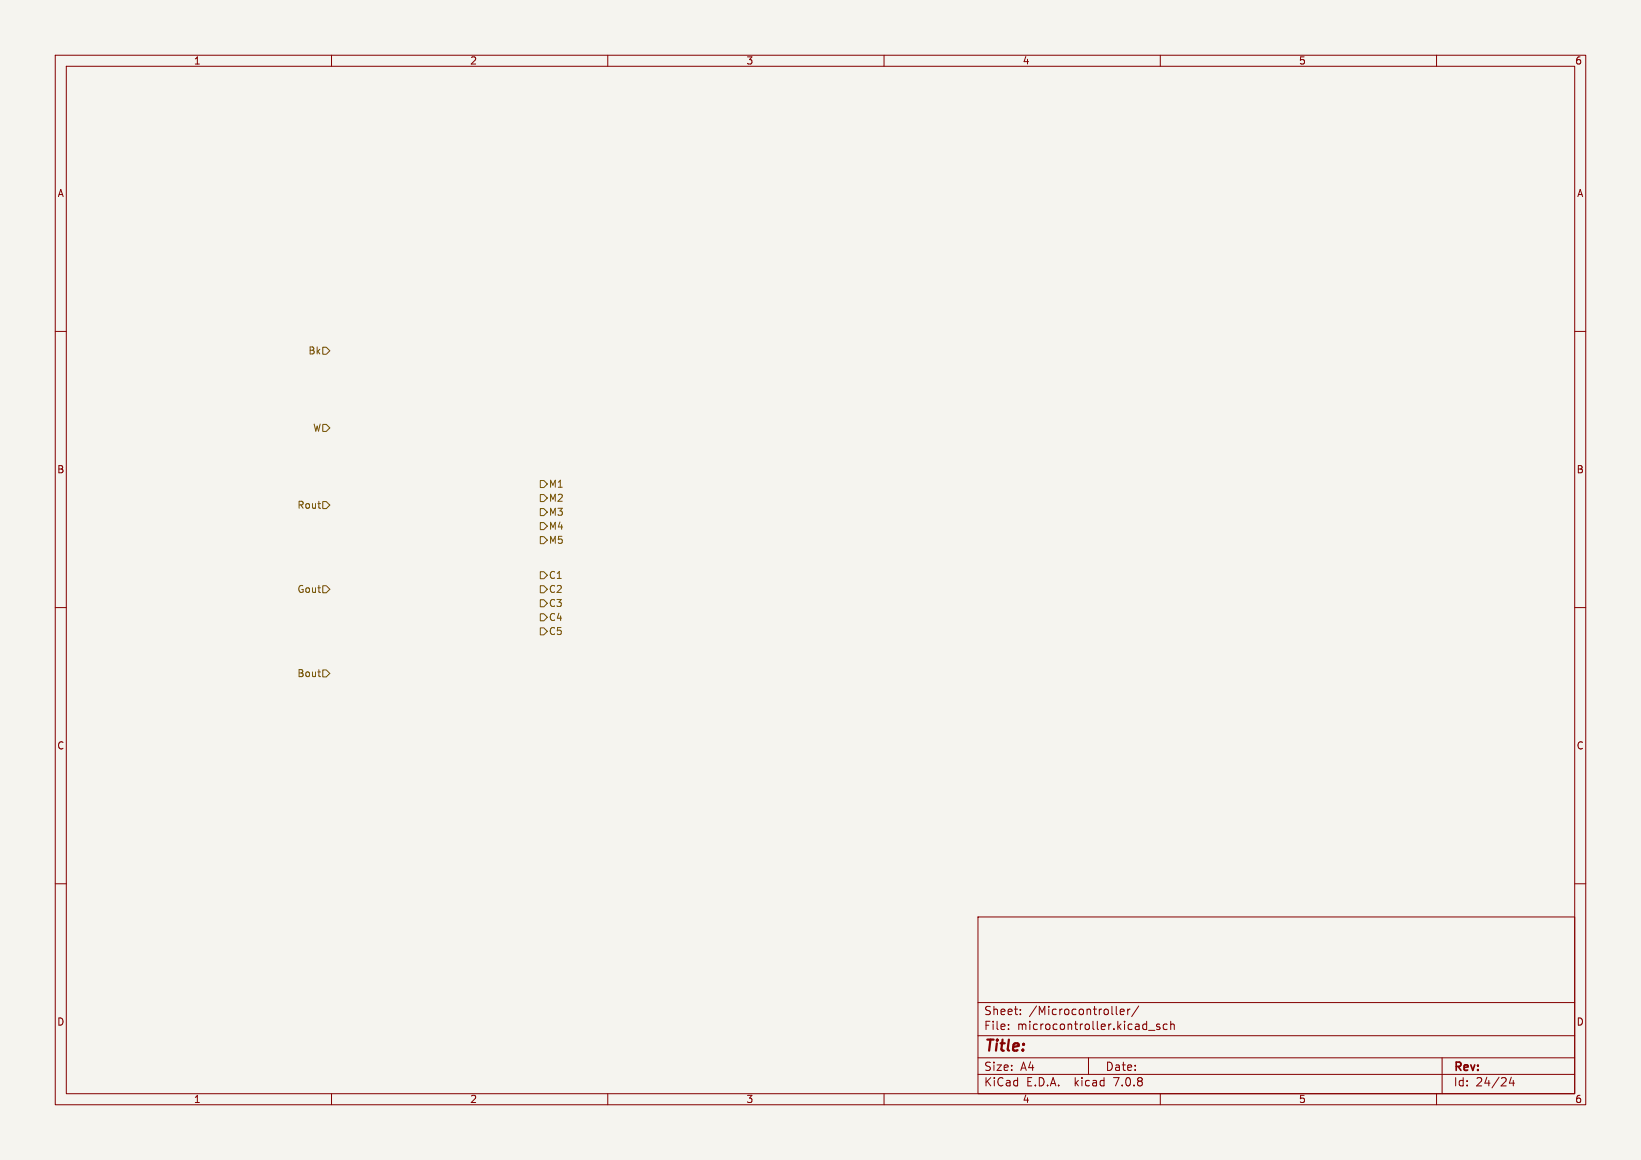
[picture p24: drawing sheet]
<svg xmlns="http://www.w3.org/2000/svg" width="297mm" height="210mm" viewBox="0 0 297 210" stroke-linecap="round" stroke-linejoin="round" font-family="sans-serif">
<defs><g id="words">
<text font-size="2.8" fill="#840000" x="178" y="190.9">Title:</text>
<g font-size="2.1" fill="#840000">
<text x="178" y="184">Sheet:</text>
<text x="186.2" y="184">/Microcontroller/</text>
<text x="178" y="186.7">File:</text>
<text x="184.1" y="186.7">microcontroller.kicad_sch</text>
<text x="178" y="196.9">KiCad</text>
<text x="178" y="194.1">Size:</text>
<text x="184.7" y="194.1">A4</text>
<text x="185.7" y="196.9">E.D.A.</text>
<text x="194.6" y="196.9">kicad</text>
<text x="200" y="194.1">Date:</text>
<text x="201.8" y="196.9">7.0.8</text>
<text x="263" y="194.3">Rev:</text>
<text x="263" y="196.9">Id:</text>
<text x="267.1" y="196.9">24/24</text>
</g>
<g font-size="1.8" fill="#840000">
<text x="35" y="11.9">1</text>
<text x="85" y="11.9">2</text>
<text x="135" y="11.9">3</text>
<text x="185" y="11.9">4</text>
<text x="235" y="11.9">5</text>
<text x="285" y="11.9">6</text>
<text x="10.3" y="35.9">A</text>
<text x="285.3" y="35.9">A</text>
<text x="10.3" y="85.9">B</text>
<text x="285.3" y="85.9">B</text>
<text x="10.3" y="135.9">C</text>
<text x="285.3" y="135.9">C</text>
<text x="10.3" y="185.9">D</text>
<text x="285.3" y="185.9">D</text>
<text x="35" y="199.9">1</text>
<text x="85" y="199.9">2</text>
<text x="135" y="199.9">3</text>
<text x="185" y="199.9">4</text>
<text x="235" y="199.9">5</text>
<text x="285" y="199.9">6</text>
</g>
<g font-size="1.8" fill="#725600">
<text x="55.7" y="64.4">Bk</text>
<text x="56.6" y="78.3">W</text>
<text x="99.3" y="88.5">M1</text>
<text x="53.7" y="92.3">Rout</text>
<text x="99.3" y="91">M2</text>
<text x="99.3" y="93.6">M3</text>
<text x="99.3" y="98.7">M5</text>
<text x="99.3" y="96.1">M4</text>
<text x="53.7" y="107.5">Gout</text>
<text x="99.3" y="105">C1</text>
<text x="99.3" y="107.5">C2</text>
<text x="99.3" y="112.6">C4</text>
<text x="99.3" y="110.1">C3</text>
<text x="99.3" y="115.2">C5</text>
<text x="53.7" y="122.8">Bout</text>
</g>
</g></defs>
<path d="M0 0h297v210h-297z" fill="#f5f4ef" stroke="#f5f4ef" stroke-width=".18"/>
<g fill="none" stroke="#840000" stroke-width=".18">
<path d="M10 10h277v190h-277zM12 12h273v186h-273zM60 10v2M110 10v2M160 10v2M210 10v2M260 10v2M10 60h2M285 60h2M10 110h2M285 110h2M10 160h2"/>
<path d="M285 160h2M177 166h108v32h-108zM60 198v2M110 198v2M160 198v2M177 194.5h108M177 191.5h108M177 187.5h108M177 181.5h108M182.5 186.3v.1M182.5 185.5v.1M184.7 183.6v.1"/>
<path d="M184.7 182.8v.1M197 191.5v3M202 182.2v1.3l.2 .2M202.7 183.2l.8-.1-.1-.3-.4-.1-.3 .2 .1 .7h.6M204.1 182.7v1M204.5 182.7l-.3 .1-.1 .2M206.1 182.1l-1.3 2M207.9 186.5h1.1M209.9 185.5l-.4-.1-.2 .2 .1 .2 .5 .2v.3h-.6M210 198v2M211.2 185.5l-.4-.1-.3 .3v.4l.2 .2h.5M211.9 185.5l.2-.1 .4 .1v.9"/>
<path d="M211.9 184.9v1.5M260 198v2M261 191.5v6.5M273.5 195l-.3 1.1h.9M273.9 195.6v1"/>
</g>
<g fill="none" stroke="#725600" stroke-width=".18">
<path d="M58.4 76.8h.7l.6 .7-.6 .6h-.7zM58.4 62.9h.7l.6 .6-.6 .6h-.7zM58.4 90.8h.7l.6 .6-.6 .7h-.7zM97.8 97.2h.6l.7 .6-.7 .6h-.6zM97.8 89.5h.6l.7 .7-.7 .6h-.6zM97.8 87h.6l.7 .6-.7 .7h-.6zM97.8 94.6h.6l.7 .7-.7 .6h-.6zM97.8 92.1h.6l.7 .6-.7 .6h-.6zM58.4 106h.7l.6 .7-.6 .6h-.7zM97.8 103.5h.6l.7 .6-.7 .7h-.6zM97.8 111.1h.6l.7 .7-.7 .6h-.6zM97.8 113.7h.6l.7 .6-.7 .6h-.6z"/>
<path d="M97.8 106h.6l.7 .7-.7 .6h-.6zM97.8 108.6h.6l.7 .6-.7 .7h-.6zM57.5 121.7h.5M57.9 122.5h.1M58.4 121.3h.7l.6 .6-.6 .7h-.7z"/>
</g>
<use href="#words"/>
</svg>
